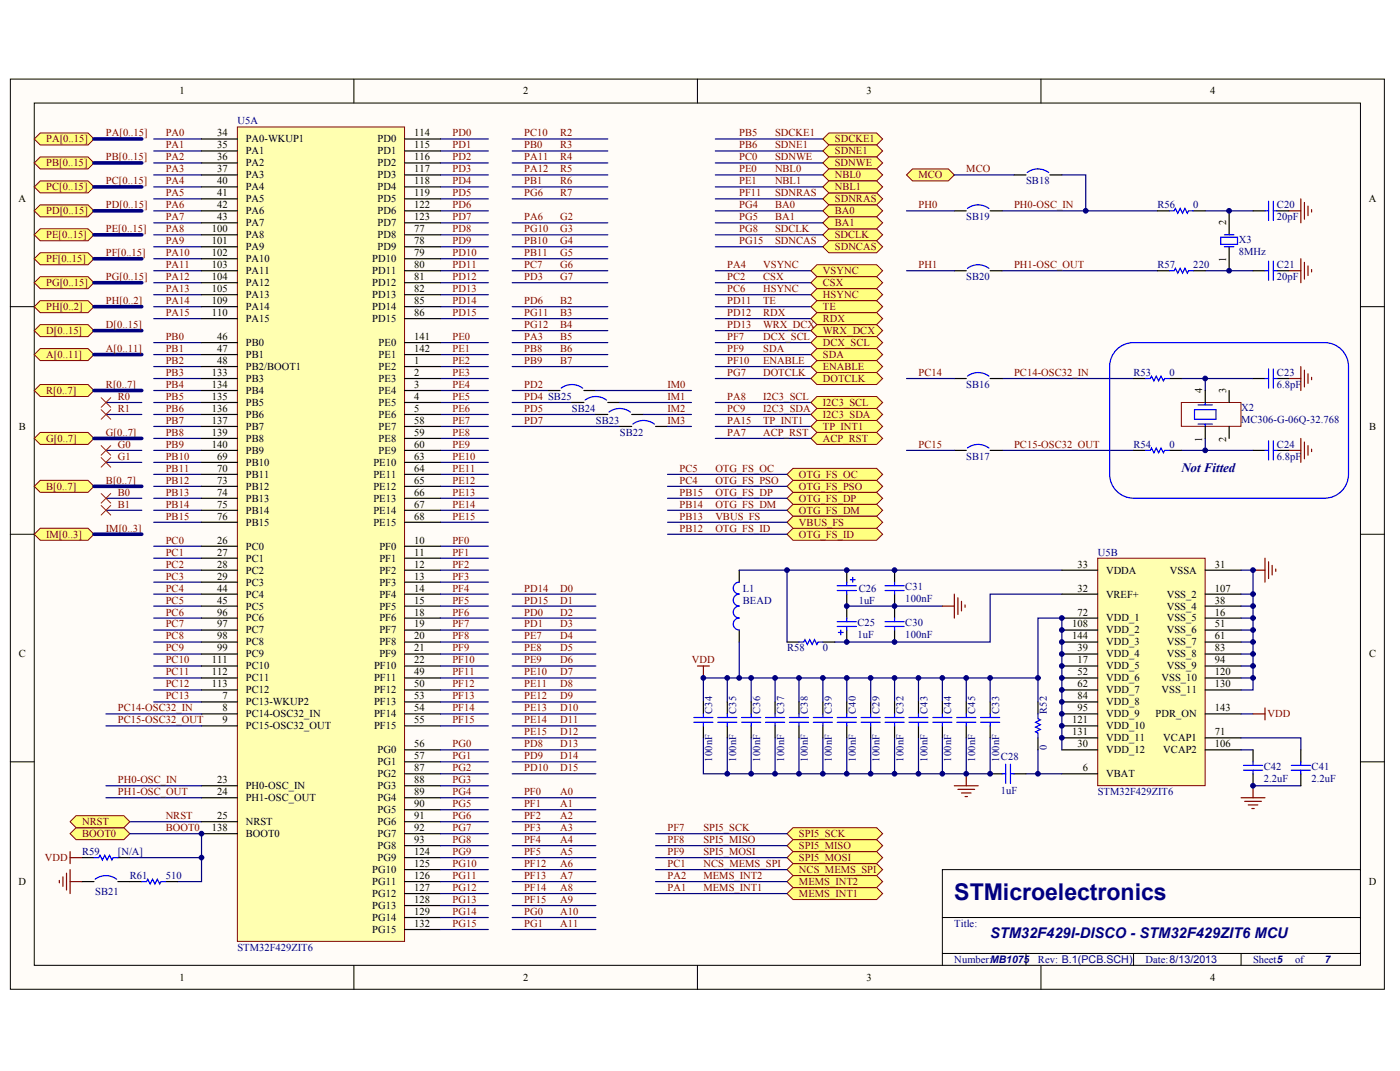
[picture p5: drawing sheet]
<svg xmlns="http://www.w3.org/2000/svg" width="271mm" height="207mm" viewBox="0 0 271 207" stroke-linecap="round" stroke-linejoin="round" font-family="sans-serif">
<defs><g id="words">
<text font-size="4.5" fill="#000080" x="184.7" y="174">STMicroelectronics</text>
<text font-size="2.8" fill="#000080" x="191.6" y="181.4">STM32F429I-DISCO - STM32F429ZIT6 MCU</text>
<text font-size="2.5" fill="#000080" x="228.6" y="91.2">Not Fitted</text>
<g font-size="2">
<text x="34.7" y="18.3">1</text>
<text x="101.2" y="18.3">2</text>
<text x="167.7" y="18.3">3</text>
<text x="234.2" y="18.3">4</text>
<text x="42" y="26.4">34</text>
<text x="42" y="28.7">35</text>
<text x="47.6" y="27.5">PA0-WKUP1</text>
<text x="47.6" y="29.8">PA1</text>
<text x="73" y="27.5">PD0</text>
<text x="73" y="29.8">PD1</text>
<text x="80.2" y="26.4">114</text>
<text x="80.2" y="28.7">115</text>
<text x="42" y="31">36</text>
<text x="42" y="33.3">37</text>
<text x="42" y="35.6">40</text>
<text x="47.6" y="32.2">PA2</text>
<text x="47.6" y="34.5">PA3</text>
<text x="73" y="32.2">PD2</text>
<text x="73" y="34.5">PD3</text>
<text x="80.2" y="31">116</text>
<text x="80.2" y="33.3">117</text>
<text x="80.2" y="35.6">118</text>
<text x="3.6" y="39.1">A</text>
<text x="42" y="38">41</text>
<text x="42" y="40.3">42</text>
<text x="47.6" y="36.8">PA4</text>
<text x="47.6" y="39.1">PA5</text>
<text x="47.6" y="41.4">PA6</text>
<text x="73" y="36.8">PD4</text>
<text x="73" y="39.1">PD5</text>
<text x="73" y="41.4">PD6</text>
<text x="80.2" y="38">119</text>
<text x="80.2" y="40.3">122</text>
<text x="264.9" y="39.1">A</text>
<text x="41" y="44.9">100</text>
<text x="41" y="47.2">101</text>
<text x="42" y="42.6">43</text>
<text x="47.6" y="43.7">PA7</text>
<text x="47.6" y="46.1">PA8</text>
<text x="73" y="46.1">PD8</text>
<text x="73" y="43.7">PD7</text>
<text x="80.2" y="44.9">77</text>
<text x="80.2" y="47.2">78</text>
<text x="80.2" y="42.6">123</text>
<text x="237.3" y="43.5" transform="rotate(-90 237.3 43.5)">2</text>
<text x="41" y="49.5">102</text>
<text x="41" y="51.8">103</text>
<text x="47.6" y="48.4">PA9</text>
<text x="47.6" y="50.7">PA10</text>
<text x="47.6" y="53">PA11</text>
<text x="72" y="50.7">PD10</text>
<text x="72" y="53">PD11</text>
<text x="73" y="48.4">PD9</text>
<text x="80.2" y="49.5">79</text>
<text x="80.2" y="51.8">80</text>
<text x="237.3" y="50.6" transform="rotate(-90 237.3 50.6)">1</text>
<text x="41" y="54.2">104</text>
<text x="41" y="56.5">105</text>
<text x="41" y="58.8">109</text>
<text x="47.6" y="55.3">PA12</text>
<text x="47.6" y="57.6">PA13</text>
<text x="47.6" y="60">PA14</text>
<text x="72" y="55.3">PD12</text>
<text x="72" y="57.6">PD13</text>
<text x="72" y="60">PD14</text>
<text x="80.2" y="54.2">81</text>
<text x="80.2" y="56.5">82</text>
<text x="80.2" y="58.8">85</text>
<text x="41" y="61.1">110</text>
<text x="42" y="65.7">46</text>
<text x="47.6" y="62.3">PA15</text>
<text x="72" y="62.3">PD15</text>
<text x="80.2" y="61.1">86</text>
<text x="80.2" y="65.7">141</text>
<text x="42" y="68.1">47</text>
<text x="42" y="70.4">48</text>
<text x="47.6" y="66.9">PB0</text>
<text x="47.6" y="69.2">PB1</text>
<text x="47.6" y="71.5">PB2/BOOT1</text>
<text x="73.3" y="71.5">PE2</text>
<text x="73.3" y="66.9">PE0</text>
<text x="73.3" y="69.2">PE1</text>
<text x="80.2" y="70.4">1</text>
<text x="80.2" y="68.1">142</text>
<text x="41" y="72.7">133</text>
<text x="41" y="75">134</text>
<text x="41" y="77.3">135</text>
<text x="47.6" y="73.8">PB3</text>
<text x="47.6" y="76.2">PB4</text>
<text x="73.3" y="73.8">PE3</text>
<text x="73.3" y="76.2">PE4</text>
<text x="80.2" y="72.7">2</text>
<text x="80.2" y="75">3</text>
<text x="80.2" y="77.3">4</text>
<text x="232.7" y="76" transform="rotate(-90 232.7 76)">4</text>
<text x="237.3" y="76" transform="rotate(-90 237.3 76)">3</text>
<text x="3.6" y="83.1">B</text>
<text x="41" y="79.6">136</text>
<text x="41" y="82">137</text>
<text x="47.6" y="78.5">PB5</text>
<text x="47.6" y="80.8">PB6</text>
<text x="47.6" y="83.1">PB7</text>
<text x="73.3" y="78.5">PE5</text>
<text x="73.3" y="80.8">PE6</text>
<text x="73.3" y="83.1">PE7</text>
<text x="80.2" y="79.6">5</text>
<text x="80.2" y="82">58</text>
<text x="264.9" y="83.1">B</text>
<text x="41" y="84.3">139</text>
<text x="41" y="86.6">140</text>
<text x="42" y="88.9">69</text>
<text x="47.6" y="85.4">PB8</text>
<text x="47.6" y="87.7">PB9</text>
<text x="73.3" y="85.4">PE8</text>
<text x="73.3" y="87.7">PE9</text>
<text x="80.2" y="84.3">59</text>
<text x="80.2" y="86.6">60</text>
<text x="80.2" y="88.9">63</text>
<text x="232.7" y="85.4" transform="rotate(-90 232.7 85.4)">1</text>
<text x="237.3" y="85.4" transform="rotate(-90 237.3 85.4)">2</text>
<text x="42" y="91.2">70</text>
<text x="42" y="93.5">73</text>
<text x="42" y="95.9">74</text>
<text x="47.6" y="90.1">PB10</text>
<text x="47.6" y="92.4">PB11</text>
<text x="47.6" y="94.7">PB12</text>
<text x="72.3" y="90.1">PE10</text>
<text x="72.3" y="92.4">PE11</text>
<text x="72.3" y="94.7">PE12</text>
<text x="80.2" y="91.2">64</text>
<text x="80.2" y="93.5">65</text>
<text x="80.2" y="95.9">66</text>
<text x="42" y="98.2">75</text>
<text x="42" y="100.5">76</text>
<text x="47.6" y="97">PB13</text>
<text x="47.6" y="99.3">PB14</text>
<text x="47.6" y="101.6">PB15</text>
<text x="72.3" y="97">PE13</text>
<text x="72.3" y="99.3">PE14</text>
<text x="72.3" y="101.6">PE15</text>
<text x="80.2" y="98.2">67</text>
<text x="80.2" y="100.5">68</text>
<text x="42" y="105.1">26</text>
<text x="42" y="107.4">27</text>
<text x="47.6" y="106.3">PC0</text>
<text x="73.4" y="106.3">PF0</text>
<text x="80.2" y="105.1">10</text>
<text x="80.2" y="107.4">11</text>
<text x="42" y="109.7">28</text>
<text x="42" y="112.1">29</text>
<text x="47.6" y="108.6">PC1</text>
<text x="47.6" y="110.9">PC2</text>
<text x="47.6" y="113.2">PC3</text>
<text x="73.4" y="110.9">PF2</text>
<text x="73.4" y="113.2">PF3</text>
<text x="73.4" y="108.6">PF1</text>
<text x="80.2" y="109.7">12</text>
<text x="80.2" y="112.1">13</text>
<text x="208.5" y="109.7">33</text>
<text x="214.1" y="110.9">VDDA</text>
<text x="226.4" y="110.9">VSSA</text>
<text x="235.1" y="109.7">31</text>
<text x="42" y="114.4">44</text>
<text x="42" y="116.7">45</text>
<text x="42" y="119">96</text>
<text x="47.6" y="115.5">PC4</text>
<text x="47.6" y="117.9">PC5</text>
<text x="73.4" y="115.5">PF4</text>
<text x="73.4" y="117.9">PF5</text>
<text x="80.2" y="114.4">14</text>
<text x="80.2" y="116.7">15</text>
<text x="80.2" y="119">18</text>
<text x="208.5" y="114.4">32</text>
<text x="208.5" y="119">72</text>
<text x="214.1" y="115.5">VREF+</text>
<text x="225.8" y="117.9">VSS_4</text>
<text x="225.8" y="115.5">VSS_2</text>
<text x="235.1" y="119">16</text>
<text x="235.1" y="116.7">38</text>
<text x="235.1" y="114.4">107</text>
<text x="42" y="121.3">97</text>
<text x="42" y="123.6">98</text>
<text x="42" y="126">99</text>
<text x="47.6" y="120.2">PC6</text>
<text x="47.6" y="122.5">PC7</text>
<text x="47.6" y="124.8">PC8</text>
<text x="73.4" y="120.2">PF6</text>
<text x="73.4" y="122.5">PF7</text>
<text x="73.4" y="124.8">PF8</text>
<text x="80.2" y="121.3">19</text>
<text x="80.2" y="123.6">20</text>
<text x="80.2" y="126">21</text>
<text x="207.5" y="121.3">108</text>
<text x="207.5" y="123.6">144</text>
<text x="208.5" y="126">39</text>
<text x="214.1" y="120.2">VDD_1</text>
<text x="214.1" y="122.5">VDD_2</text>
<text x="214.1" y="124.8">VDD_3</text>
<text x="225.8" y="120.2">VSS_5</text>
<text x="225.8" y="122.5">VSS_6</text>
<text x="225.8" y="124.8">VSS_7</text>
<text x="235.1" y="121.3">51</text>
<text x="235.1" y="123.6">61</text>
<text x="235.1" y="126">83</text>
<text x="3.6" y="127.1">C</text>
<text x="41" y="128.3">111</text>
<text x="41" y="130.6">112</text>
<text x="47.6" y="127.1">PC9</text>
<text x="47.6" y="129.4">PC10</text>
<text x="47.6" y="131.7">PC11</text>
<text x="72.4" y="129.4">PF10</text>
<text x="72.4" y="131.7">PF11</text>
<text x="73.4" y="127.1">PF9</text>
<text x="80.2" y="128.3">22</text>
<text x="80.2" y="130.6">49</text>
<text x="208.5" y="128.3">17</text>
<text x="208.5" y="130.6">52</text>
<text x="214.1" y="129.4">VDD_5</text>
<text x="214.1" y="127.1">VDD_4</text>
<text x="214.1" y="131.7">VDD_6</text>
<text x="224.8" y="131.7">VSS_10</text>
<text x="225.8" y="129.4">VSS_9</text>
<text x="225.8" y="127.1">VSS_8</text>
<text x="235.1" y="130.6">120</text>
<text x="235.1" y="128.3">94</text>
<text x="264.9" y="127.1">C</text>
<text x="41" y="132.9">113</text>
<text x="43" y="135.2">7</text>
<text x="43" y="137.5">8</text>
<text x="47.6" y="136.4">PC13-WKUP2</text>
<text x="47.6" y="134.1">PC12</text>
<text x="72.4" y="134.1">PF12</text>
<text x="72.4" y="136.4">PF13</text>
<text x="80.2" y="132.9">50</text>
<text x="80.2" y="135.2">53</text>
<text x="80.2" y="137.5">54</text>
<text x="208.5" y="137.5">95</text>
<text x="208.5" y="132.9">62</text>
<text x="208.5" y="135.2">84</text>
<text x="214.1" y="134.1">VDD_7</text>
<text x="214.1" y="136.4">VDD_8</text>
<text x="224.8" y="134.1">VSS_11</text>
<text x="235.1" y="137.5">143</text>
<text x="235.1" y="132.9">130</text>
<text x="43" y="139.9">9</text>
<text x="47.6" y="138.7">PC14-OSC32_IN</text>
<text x="47.6" y="141">PC15-OSC32_OUT</text>
<text x="72.4" y="138.7">PF14</text>
<text x="72.4" y="141">PF15</text>
<text x="80.2" y="139.9">55</text>
<text x="207.5" y="139.9">121</text>
<text x="207.5" y="142.2">131</text>
<text x="214.1" y="141">VDD_10</text>
<text x="214.1" y="138.7">VDD_9</text>
<text x="214.1" y="143.3">VDD_11</text>
<text x="223.6" y="138.7">PDR_ON</text>
<text x="225.1" y="143.3">VCAP1</text>
<text x="235.1" y="142.2">71</text>
<text x="73" y="145.6">PG0</text>
<text x="73" y="148">PG1</text>
<text x="80.2" y="149.1">87</text>
<text x="80.2" y="144.5">56</text>
<text x="80.2" y="146.8">57</text>
<text x="208.5" y="144.5">30</text>
<text x="209.5" y="149.1">6</text>
<text x="214.1" y="145.6">VDD_12</text>
<text x="225.1" y="145.6">VCAP2</text>
<text x="235.1" y="144.5">106</text>
<text x="42" y="151.4">23</text>
<text x="42" y="153.7">24</text>
<text x="47.6" y="152.6">PH0-OSC_IN</text>
<text x="47.6" y="154.9">PH1-OSC_OUT</text>
<text x="73" y="150.3">PG2</text>
<text x="73" y="152.6">PG3</text>
<text x="73" y="154.9">PG4</text>
<text x="80.2" y="151.4">88</text>
<text x="80.2" y="153.7">89</text>
<text x="214.1" y="150.3">VBAT</text>
<text x="41" y="160.7">138</text>
<text x="42" y="158.4">25</text>
<text x="47.6" y="159.5">NRST</text>
<text x="47.6" y="161.9">BOOT0</text>
<text x="73" y="157.2">PG5</text>
<text x="73" y="159.5">PG6</text>
<text x="73" y="161.9">PG7</text>
<text x="80.2" y="156.1">90</text>
<text x="80.2" y="158.4">91</text>
<text x="80.2" y="160.7">92</text>
<text x="73" y="164.2">PG8</text>
<text x="73" y="166.5">PG9</text>
<text x="80.2" y="163">93</text>
<text x="80.2" y="165.3">124</text>
<text x="80.2" y="167.6">125</text>
<text x="3.6" y="171.1">D</text>
<text x="72" y="168.8">PG10</text>
<text x="72" y="171.1">PG11</text>
<text x="72" y="173.4">PG12</text>
<text x="80.2" y="170">126</text>
<text x="80.2" y="172.3">127</text>
<text x="264.9" y="171.1">D</text>
<text x="72" y="175.7">PG13</text>
<text x="72" y="178.1">PG14</text>
<text x="80.2" y="174.6">128</text>
<text x="80.2" y="176.9">129</text>
<text x="80.2" y="179.2">132</text>
<text x="72" y="180.4">PG15</text>
<text x="34.7" y="189.6">1</text>
<text x="101.2" y="189.6">2</text>
<text x="167.7" y="189.6">3</text>
<text x="234.2" y="189.6">4</text>
</g>
<g font-size="2" fill="#800000">
<text x="8.9" y="27.5">PA[0..15]</text>
<text x="20.5" y="26.4">PA[0..15]</text>
<text x="32.1" y="26.4">PA0</text>
<text x="32.1" y="28.7">PA1</text>
<text x="87.6" y="26.4">PD0</text>
<text x="87.6" y="28.7">PD1</text>
<text x="101.4" y="26.4">PC10</text>
<text x="101.4" y="28.7">PB0</text>
<text x="108.4" y="26.4">R2</text>
<text x="108.4" y="28.7">R3</text>
<text x="143.1" y="26.4">PB5</text>
<text x="143.1" y="28.7">PB6</text>
<text x="150" y="26.4">SDCKE1</text>
<text x="150" y="28.7">SDNE1</text>
<text x="161.6" y="27.5">SDCKE1</text>
<text x="161.6" y="29.8">SDNE1</text>
<text x="8.9" y="32.2">PB[0..15]</text>
<text x="20.5" y="31">PB[0..15]</text>
<text x="20.5" y="35.6">PC[0..15]</text>
<text x="32.1" y="35.6">PA4</text>
<text x="32.1" y="33.3">PA3</text>
<text x="32.1" y="31">PA2</text>
<text x="87.6" y="31">PD2</text>
<text x="87.6" y="33.3">PD3</text>
<text x="87.6" y="35.6">PD4</text>
<text x="101.4" y="31">PA11</text>
<text x="101.4" y="35.6">PB1</text>
<text x="101.4" y="33.3">PA12</text>
<text x="108.4" y="31">R4</text>
<text x="108.4" y="35.6">R6</text>
<text x="108.4" y="33.3">R5</text>
<text x="143.1" y="31">PC0</text>
<text x="143.1" y="33.3">PE0</text>
<text x="143.1" y="35.6">PE1</text>
<text x="150" y="31">SDNWE</text>
<text x="150" y="33.3">NBL0</text>
<text x="150" y="35.6">NBL1</text>
<text x="161.6" y="32.2">SDNWE</text>
<text x="161.6" y="34.5">NBL0</text>
<text x="177.7" y="34.5">MCO</text>
<text x="187" y="33.3">MCO</text>
<text x="8.9" y="36.8">PC[0..15]</text>
<text x="8.9" y="41.4">PD[0..15]</text>
<text x="20.5" y="40.3">PD[0..15]</text>
<text x="32.1" y="38">PA5</text>
<text x="32.1" y="40.3">PA6</text>
<text x="87.6" y="38">PD5</text>
<text x="87.6" y="40.3">PD6</text>
<text x="101.4" y="38">PG6</text>
<text x="108.4" y="38">R7</text>
<text x="143.1" y="38">PF11</text>
<text x="143.1" y="40.3">PG4</text>
<text x="150" y="38">SDNRAS</text>
<text x="150" y="40.3">BA0</text>
<text x="161.6" y="39.1">SDNRAS</text>
<text x="161.6" y="36.8">NBL1</text>
<text x="161.6" y="41.4">BA0</text>
<text x="177.7" y="40.3">PH0</text>
<text x="196.2" y="40.3">PH0-OSC_IN</text>
<text x="8.9" y="46.1">PE[0..15]</text>
<text x="20.5" y="44.9">PE[0..15]</text>
<text x="32.1" y="42.6">PA7</text>
<text x="32.1" y="47.2">PA9</text>
<text x="32.1" y="44.9">PA8</text>
<text x="87.6" y="42.6">PD7</text>
<text x="87.6" y="44.9">PD8</text>
<text x="87.6" y="47.2">PD9</text>
<text x="101.4" y="42.6">PA6</text>
<text x="101.4" y="47.2">PB10</text>
<text x="101.4" y="44.9">PG10</text>
<text x="108.4" y="42.6">G2</text>
<text x="108.4" y="47.2">G4</text>
<text x="108.4" y="44.9">G3</text>
<text x="143.1" y="44.9">PG8</text>
<text x="143.1" y="47.2">PG15</text>
<text x="143.1" y="42.6">PG5</text>
<text x="150" y="42.6">BA1</text>
<text x="150" y="44.9">SDCLK</text>
<text x="150" y="47.2">SDNCAS</text>
<text x="161.6" y="46.1">SDCLK</text>
<text x="161.6" y="43.7">BA1</text>
<text x="8.9" y="50.7">PF[0..15]</text>
<text x="20.5" y="49.5">PF[0..15]</text>
<text x="32.1" y="51.8">PA11</text>
<text x="32.1" y="49.5">PA10</text>
<text x="87.6" y="49.5">PD10</text>
<text x="87.6" y="51.8">PD11</text>
<text x="101.4" y="51.8">PC7</text>
<text x="101.4" y="49.5">PB11</text>
<text x="108.4" y="51.8">G6</text>
<text x="108.4" y="49.5">G5</text>
<text x="140.7" y="51.8">PA4</text>
<text x="147.7" y="51.8">VSYNC</text>
<text x="159.2" y="53">VSYNC</text>
<text x="161.6" y="48.4">SDNCAS</text>
<text x="177.7" y="51.8">PH1</text>
<text x="196.2" y="51.8">PH1-OSC_OUT</text>
<text x="8.9" y="60">PH[0..2]</text>
<text x="8.9" y="55.3">PG[0..15]</text>
<text x="20.5" y="58.8">PH[0..2]</text>
<text x="20.5" y="54.2">PG[0..15]</text>
<text x="32.1" y="54.2">PA12</text>
<text x="32.1" y="56.5">PA13</text>
<text x="32.1" y="58.8">PA14</text>
<text x="87.6" y="54.2">PD12</text>
<text x="87.6" y="56.5">PD13</text>
<text x="87.6" y="58.8">PD14</text>
<text x="101.4" y="54.2">PD3</text>
<text x="101.4" y="58.8">PD6</text>
<text x="108.4" y="54.2">G7</text>
<text x="108.4" y="58.8">B2</text>
<text x="140.7" y="56.5">PC6</text>
<text x="140.7" y="54.2">PC2</text>
<text x="140.7" y="58.8">PD11</text>
<text x="147.7" y="56.5">HSYNC</text>
<text x="147.7" y="54.2">CSX</text>
<text x="147.7" y="58.8">TE</text>
<text x="159.2" y="55.3">CSX</text>
<text x="159.2" y="57.6">HSYNC</text>
<text x="159.2" y="60">TE</text>
<text x="8.9" y="64.6">D[0..15]</text>
<text x="20.5" y="63.4">D[0..15]</text>
<text x="32.1" y="61.1">PA15</text>
<text x="32.1" y="65.7">PB0</text>
<text x="87.6" y="65.7">PE0</text>
<text x="87.6" y="61.1">PD15</text>
<text x="101.4" y="65.7">PA3</text>
<text x="101.4" y="61.1">PG11</text>
<text x="101.4" y="63.4">PG12</text>
<text x="108.4" y="65.7">B5</text>
<text x="108.4" y="61.1">B3</text>
<text x="108.4" y="63.4">B4</text>
<text x="140.7" y="61.1">PD12</text>
<text x="140.7" y="63.4">PD13</text>
<text x="140.7" y="65.7">PF7</text>
<text x="147.7" y="61.1">RDX</text>
<text x="147.7" y="65.7">DCX_SCL</text>
<text x="147.7" y="63.4">WRX_DCX</text>
<text x="159.2" y="64.6">WRX_DCX</text>
<text x="159.2" y="62.3">RDX</text>
<text x="8.9" y="69.2">A[0..11]</text>
<text x="20.5" y="68.1">A[0..11]</text>
<text x="32.1" y="68.1">PB1</text>
<text x="32.1" y="70.4">PB2</text>
<text x="87.6" y="68.1">PE1</text>
<text x="87.6" y="70.4">PE2</text>
<text x="101.4" y="68.1">PB8</text>
<text x="101.4" y="70.4">PB9</text>
<text x="108.4" y="68.1">B6</text>
<text x="108.4" y="70.4">B7</text>
<text x="140.7" y="68.1">PF9</text>
<text x="140.7" y="70.4">PF10</text>
<text x="147.7" y="68.1">SDA</text>
<text x="147.7" y="70.4">ENABLE</text>
<text x="159.2" y="71.5">ENABLE</text>
<text x="159.2" y="66.9">DCX_SCL</text>
<text x="159.2" y="69.2">SDA</text>
<text x="8.9" y="76.2">R[0..7]</text>
<text x="20.5" y="75">R[0..7]</text>
<text x="22.8" y="77.3">R0</text>
<text x="32.1" y="77.3">PB5</text>
<text x="32.1" y="72.7">PB3</text>
<text x="32.1" y="75">PB4</text>
<text x="87.6" y="72.7">PE3</text>
<text x="87.6" y="75">PE4</text>
<text x="87.6" y="77.3">PE5</text>
<text x="101.4" y="75">PD2</text>
<text x="101.4" y="77.3">PD4 SB25</text>
<text x="129.2" y="75">IM0</text>
<text x="129.2" y="77.3">IM1</text>
<text x="140.7" y="72.7">PG7</text>
<text x="140.7" y="77.3">PA8</text>
<text x="147.7" y="72.7">DOTCLK</text>
<text x="147.7" y="77.3">I2C3_SCL</text>
<text x="159.2" y="73.8">DOTCLK</text>
<text x="177.7" y="72.7">PC14</text>
<text x="196.2" y="72.7">PC14-OSC32_IN</text>
<text x="22.8" y="79.6">R1</text>
<text x="32.1" y="79.6">PB6</text>
<text x="32.1" y="82">PB7</text>
<text x="87.6" y="79.6">PE6</text>
<text x="87.6" y="82">PE7</text>
<text x="101.4" y="79.6">PD5</text>
<text x="101.4" y="82">PD7</text>
<text x="129.2" y="79.6">IM2</text>
<text x="129.2" y="82">IM3</text>
<text x="140.7" y="82">PA15</text>
<text x="140.7" y="79.6">PC9</text>
<text x="147.7" y="79.6">I2C3_SDA</text>
<text x="147.7" y="82">TP_INT1</text>
<text x="159.2" y="83.1">TP_INT1</text>
<text x="159.2" y="78.5">I2C3_SCL</text>
<text x="159.2" y="80.8">I2C3_SDA</text>
<text x="8.9" y="85.4">G[0..7]</text>
<text x="20.5" y="84.3">G[0..7]</text>
<text x="22.8" y="86.6">G0</text>
<text x="22.8" y="88.9">G1</text>
<text x="32.1" y="88.9">PB10</text>
<text x="32.1" y="84.3">PB8</text>
<text x="32.1" y="86.6">PB9</text>
<text x="87.6" y="84.3">PE8</text>
<text x="87.6" y="86.6">PE9</text>
<text x="87.6" y="88.9">PE10</text>
<text x="140.7" y="84.3">PA7</text>
<text x="147.7" y="84.3">ACP_RST</text>
<text x="159.2" y="85.4">ACP_RST</text>
<text x="177.7" y="86.6">PC15</text>
<text x="196.2" y="86.6">PC15-OSC32_OUT</text>
<text x="8.9" y="94.7">B[0..7]</text>
<text x="20.5" y="93.5">B[0..7]</text>
<text x="22.8" y="95.9">B0</text>
<text x="32.1" y="93.5">PB12</text>
<text x="32.1" y="95.9">PB13</text>
<text x="32.1" y="91.2">PB11</text>
<text x="87.6" y="91.2">PE11</text>
<text x="87.6" y="93.5">PE12</text>
<text x="87.6" y="95.9">PE13</text>
<text x="131.5" y="95.9">PB15</text>
<text x="131.5" y="93.5">PC4</text>
<text x="131.5" y="91.2">PC5</text>
<text x="138.4" y="95.9">OTG_FS_DP</text>
<text x="138.4" y="93.5">OTG_FS_PSO</text>
<text x="138.4" y="91.2">OTG_FS_OC</text>
<text x="154.6" y="94.7">OTG_FS_PSO</text>
<text x="154.6" y="92.4">OTG_FS_OC</text>
<text x="22.8" y="98.2">B1</text>
<text x="32.1" y="98.2">PB14</text>
<text x="32.1" y="100.5">PB15</text>
<text x="87.6" y="98.2">PE14</text>
<text x="87.6" y="100.5">PE15</text>
<text x="131.5" y="98.2">PB14</text>
<text x="131.5" y="100.5">PB13</text>
<text x="138.4" y="100.5">VBUS_FS</text>
<text x="138.4" y="98.2">OTG_FS_DM</text>
<text x="154.6" y="99.3">OTG_FS_DM</text>
<text x="154.6" y="97">OTG_FS_DP</text>
<text x="154.6" y="101.6">VBUS_FS</text>
<text x="8.9" y="104">IM[0..3]</text>
<text x="20.5" y="102.8">IM[0..3]</text>
<text x="32.1" y="105.1">PC0</text>
<text x="32.1" y="107.4">PC1</text>
<text x="87.6" y="105.1">PF0</text>
<text x="87.6" y="107.4">PF1</text>
<text x="131.5" y="102.8">PB12</text>
<text x="138.4" y="102.8">OTG_FS_ID</text>
<text x="154.6" y="104">OTG_FS_ID</text>
<text x="32.1" y="109.7">PC2</text>
<text x="32.1" y="112.1">PC3</text>
<text x="87.6" y="109.7">PF2</text>
<text x="87.6" y="112.1">PF3</text>
<text x="32.1" y="114.4">PC4</text>
<text x="32.1" y="116.7">PC5</text>
<text x="32.1" y="119">PC6</text>
<text x="87.6" y="114.4">PF4</text>
<text x="87.6" y="116.7">PF5</text>
<text x="87.6" y="119">PF6</text>
<text x="101.4" y="114.4">PD14</text>
<text x="101.4" y="116.7">PD15</text>
<text x="101.4" y="119">PD0</text>
<text x="108.4" y="114.4">D0</text>
<text x="108.4" y="116.7">D1</text>
<text x="108.4" y="119">D2</text>
<text x="32.1" y="121.3">PC7</text>
<text x="32.1" y="123.6">PC8</text>
<text x="32.1" y="126">PC9</text>
<text x="87.6" y="121.3">PF7</text>
<text x="87.6" y="123.6">PF8</text>
<text x="87.6" y="126">PF9</text>
<text x="101.4" y="123.6">PE7</text>
<text x="101.4" y="126">PE8</text>
<text x="101.4" y="121.3">PD1</text>
<text x="108.4" y="121.3">D3</text>
<text x="108.4" y="123.6">D4</text>
<text x="108.4" y="126">D5</text>
<text x="32.1" y="128.3">PC10</text>
<text x="32.1" y="130.6">PC11</text>
<text x="87.6" y="128.3">PF10</text>
<text x="87.6" y="130.6">PF11</text>
<text x="101.4" y="128.3">PE9</text>
<text x="101.4" y="130.6">PE10</text>
<text x="108.4" y="128.3">D6</text>
<text x="108.4" y="130.6">D7</text>
<text x="133.9" y="128.3">VDD</text>
<text x="22.8" y="137.5">PC14-OSC32_IN</text>
<text x="32.1" y="132.9">PC12</text>
<text x="32.1" y="135.2">PC13</text>
<text x="87.6" y="132.9">PF12</text>
<text x="87.6" y="135.2">PF13</text>
<text x="87.6" y="137.5">PF14</text>
<text x="101.4" y="132.9">PE11</text>
<text x="101.4" y="135.2">PE12</text>
<text x="101.4" y="137.5">PE13</text>
<text x="108.4" y="132.9">D8</text>
<text x="108.4" y="135.2">D9</text>
<text x="108.4" y="137.5">D10</text>
<text x="22.8" y="139.9">PC15-OSC32_OUT</text>
<text x="87.6" y="139.9">PF15</text>
<text x="101.4" y="139.9">PE14</text>
<text x="101.4" y="142.2">PE15</text>
<text x="108.4" y="139.9">D11</text>
<text x="108.4" y="142.2">D12</text>
<text x="245.3" y="138.7">VDD</text>
<text x="87.6" y="144.5">PG0</text>
<text x="87.6" y="146.8">PG1</text>
<text x="87.6" y="149.1">PG2</text>
<text x="101.4" y="144.5">PD8</text>
<text x="101.4" y="146.8">PD9</text>
<text x="101.4" y="149.1">PD10</text>
<text x="108.4" y="144.5">D13</text>
<text x="108.4" y="146.8">D14</text>
<text x="108.4" y="149.1">D15</text>
<text x="22.8" y="151.4">PH0-OSC_IN</text>
<text x="22.8" y="153.7">PH1-OSC_OUT</text>
<text x="87.6" y="151.4">PG3</text>
<text x="87.6" y="153.7">PG4</text>
<text x="101.4" y="153.7">PF0</text>
<text x="108.4" y="153.7">A0</text>
<text x="15.9" y="161.9">BOOT0</text>
<text x="15.9" y="159.5">NRST</text>
<text x="32.1" y="160.7">BOOT0</text>
<text x="32.1" y="158.4">NRST</text>
<text x="87.6" y="156.1">PG5</text>
<text x="87.6" y="158.4">PG6</text>
<text x="87.6" y="160.7">PG7</text>
<text x="101.4" y="156.1">PF1</text>
<text x="101.4" y="158.4">PF2</text>
<text x="101.4" y="160.7">PF3</text>
<text x="108.4" y="156.1">A1</text>
<text x="108.4" y="158.4">A2</text>
<text x="108.4" y="160.7">A3</text>
<text x="129.2" y="160.7">PF7</text>
<text x="136.1" y="160.7">SPI5_SCK</text>
<text x="154.6" y="161.9">SPI5_SCK</text>
<text x="8.7" y="166.5">VDD</text>
<text x="87.6" y="163">PG8</text>
<text x="87.6" y="165.3">PG9</text>
<text x="87.6" y="167.6">PG10</text>
<text x="101.4" y="163">PF4</text>
<text x="101.4" y="165.3">PF5</text>
<text x="101.4" y="167.6">PF12</text>
<text x="108.4" y="163">A4</text>
<text x="108.4" y="165.3">A5</text>
<text x="108.4" y="167.6">A6</text>
<text x="129.2" y="167.6">PC1</text>
<text x="129.2" y="163">PF8</text>
<text x="129.2" y="165.3">PF9</text>
<text x="136.1" y="167.6">NCS_MEMS_SPI</text>
<text x="136.1" y="163">SPI5_MISO</text>
<text x="136.1" y="165.3">SPI5_MOSI</text>
<text x="154.6" y="164.2">SPI5_MISO</text>
<text x="154.6" y="166.5">SPI5_MOSI</text>
<text x="87.6" y="170">PG11</text>
<text x="87.6" y="172.3">PG12</text>
<text x="101.4" y="170">PF13</text>
<text x="101.4" y="172.3">PF14</text>
<text x="108.4" y="170">A7</text>
<text x="108.4" y="172.3">A8</text>
<text x="129.2" y="172.3">PA1</text>
<text x="129.2" y="170">PA2</text>
<text x="136.1" y="172.3">MEMS_INT1</text>
<text x="136.1" y="170">MEMS_INT2</text>
<text x="154.6" y="173.4">MEMS_INT1</text>
<text x="154.6" y="168.8">NCS_MEMS_SPI</text>
<text x="154.6" y="171.1">MEMS_INT2</text>
<text x="87.6" y="174.6">PG13</text>
<text x="87.6" y="176.9">PG14</text>
<text x="87.6" y="179.2">PG15</text>
<text x="101.4" y="174.6">PF15</text>
<text x="101.4" y="176.9">PG0</text>
<text x="101.4" y="179.2">PG1</text>
<text x="108.4" y="174.6">A9</text>
<text x="108.4" y="176.9">A10</text>
<text x="108.4" y="179.2">A11</text>
</g>
<g font-size="2" fill="#000080">
<text x="45.9" y="24.1">U5A</text>
<text x="198.6" y="35.6">SB18</text>
<text x="224" y="40.3">R56</text>
<text x="230.9" y="40.3">0</text>
<text x="247.1" y="40.3">C20</text>
<text x="187" y="42.6">SB19</text>
<text x="239.7" y="47">X3</text>
<text x="247.1" y="42.6">20pF</text>
<text x="224" y="51.8">R57</text>
<text x="230.9" y="51.8">220</text>
<text x="239.7" y="49.3">8MHz</text>
<text x="247.1" y="51.8">C21</text>
<text x="187" y="54.2">SB20</text>
<text x="247.1" y="54.2">20pF</text>
<text x="187" y="75">SB16</text>
<text x="219.4" y="72.7">R53</text>
<text x="226.3" y="72.7">0</text>
<text x="247.1" y="72.7">C23</text>
<text x="247.1" y="75">6.8pF</text>
<text x="110.7" y="79.6">SB24</text>
<text x="115.3" y="82">SB23</text>
<text x="240.2" y="79.4">X2</text>
<text x="240.2" y="81.7">MC306-G-06Q-32.768</text>
<text x="119.9" y="84.3">SB22</text>
<text x="187" y="88.9">SB17</text>
<text x="219.4" y="86.6">R54</text>
<text x="226.3" y="86.6">0</text>
<text x="247.1" y="86.6">C24</text>
<text x="247.1" y="88.9">6.8pF</text>
<text x="212.4" y="107.4">U5B</text>
<text x="143.8" y="114.4">L1</text>
<text x="143.8" y="116.7">BEAD</text>
<text x="166.2" y="114.4">C26</text>
<text x="166.2" y="116.7">1uF</text>
<text x="175.2" y="114.1">C31</text>
<text x="175.2" y="116.5">100nF</text>
<text x="152.3" y="126">R58</text>
<text x="159.2" y="126">0</text>
<text x="166" y="121.1">C25</text>
<text x="166" y="123.4">1uF</text>
<text x="175.2" y="121.1">C30</text>
<text x="175.2" y="123.4">100nF</text>
<text x="137.8" y="138" transform="rotate(-90 137.8 138)">C34</text>
<text x="142.5" y="138" transform="rotate(-90 142.5 138)">C35</text>
<text x="147.1" y="138" transform="rotate(-90 147.1 138)">C36</text>
<text x="151.7" y="138" transform="rotate(-90 151.7 138)">C37</text>
<text x="156.3" y="138" transform="rotate(-90 156.3 138)">C38</text>
<text x="161" y="138" transform="rotate(-90 161 138)">C39</text>
<text x="165.6" y="138" transform="rotate(-90 165.6 138)">C40</text>
<text x="170.2" y="138" transform="rotate(-90 170.2 138)">C29</text>
<text x="174.8" y="138" transform="rotate(-90 174.8 138)">C32</text>
<text x="179.5" y="138" transform="rotate(-90 179.5 138)">C43</text>
<text x="184.1" y="138" transform="rotate(-90 184.1 138)">C44</text>
<text x="188.7" y="138" transform="rotate(-90 188.7 138)">C45</text>
<text x="193.3" y="138" transform="rotate(-90 193.3 138)">C33</text>
<text x="202.6" y="138" transform="rotate(-90 202.6 138)">R52</text>
<text x="137.8" y="147.3" transform="rotate(-90 137.8 147.3)">100nF</text>
<text x="142.5" y="147.3" transform="rotate(-90 142.5 147.3)">100nF</text>
<text x="147.1" y="147.3" transform="rotate(-90 147.1 147.3)">100nF</text>
<text x="151.7" y="147.3" transform="rotate(-90 151.7 147.3)">100nF</text>
<text x="156.3" y="147.3" transform="rotate(-90 156.3 147.3)">100nF</text>
<text x="161" y="147.3" transform="rotate(-90 161 147.3)">100nF</text>
<text x="165.6" y="147.3" transform="rotate(-90 165.6 147.3)">100nF</text>
<text x="170.2" y="147.3" transform="rotate(-90 170.2 147.3)">100nF</text>
<text x="174.8" y="147.3" transform="rotate(-90 174.8 147.3)">100nF</text>
<text x="179.5" y="147.3" transform="rotate(-90 179.5 147.3)">100nF</text>
<text x="184.1" y="147.3" transform="rotate(-90 184.1 147.3)">100nF</text>
<text x="188.7" y="147.3" transform="rotate(-90 188.7 147.3)">100nF</text>
<text x="193.3" y="147.3" transform="rotate(-90 193.3 147.3)">100nF</text>
<text x="193.7" y="147">C28</text>
<text x="202.6" y="145" transform="rotate(-90 202.6 145)">0</text>
<text x="244.6" y="148.9">C42</text>
<text x="253.8" y="148.9">C41</text>
<text x="193.7" y="153.6">1uF</text>
<text x="212.4" y="153.7">STM32F429ZIT6</text>
<text x="244.6" y="151.2">2.2uF</text>
<text x="253.8" y="151.2">2.2uF</text>
<text x="15.9" y="165.3">R59</text>
<text x="22.8" y="165.3">[N/A]</text>
<text x="18.4" y="173">SB21</text>
<text x="25.1" y="170">R61</text>
<text x="32.1" y="170">510</text>
<text x="184.7" y="179.2">Title:</text>
<text x="45.9" y="183.9">STM32F429ZIT6</text>
<text x="184.7" y="186.2">Number:MB1075</text>
<text x="200.9" y="186.2">Rev: B.1(PCB.SCH)</text>
<text x="221.7" y="186.2">Date:8/13/2013</text>
<text x="242.5" y="186.2">Sheet5</text>
<text x="250.6" y="186.2">of</text>
<text x="256.4" y="186.2">7</text>
</g>
</g></defs>
<g fill="#fffcf8" stroke="#000" stroke-width=".19">
<path d="M2 15.3h265.9v176h-265.9z"/>
<path d="M6.6 19.9h256.7v166.7h-256.7z"/>
</g>
<g fill="none" stroke="#000" stroke-width=".19">
<path d="M68.5 15.3v4.6M135 15.3v4.6M201.4 15.3v4.6M2 59.3h4.6M263.3 59.3h4.6M2 103.3h4.6M263.3 103.3h4.6M2 147.3h4.6M263.3 147.3h4.6M182.4 177.4h80.9M263.3 168.1h-80.9v18.6M68.5 186.7v4.6"/>
<path d="M135 186.7v4.6M182.4 184.4h80.9M198.6 184.4v2.3M201.4 186.7v4.6M219.4 184.4v2.3M240.2 184.4v2.3"/>
</g>
<g fill="none" stroke="#000080" stroke-width=".23">
<path d="M29.8 38.5h9.2M29.8 26.9h9.2M29.8 29.2h9.2M29.8 31.5h9.2M29.8 33.8h9.2M29.8 36.1h9.2M29.8 40.8h9.2M29.8 43.1h9.2M29.8 52.3h9.2M29.8 54.7h9.2M29.8 47.7h9.2M29.8 50h9.2"/>
<path d="M29.8 45.4h9.2M29.8 57h9.2M29.8 59.3h9.2M29.8 77.8h9.2M29.8 68.6h9.2M29.8 73.2h9.2M29.8 66.2h9.2M29.8 75.5h9.2M29.8 70.9h9.2M29.8 61.6h9.2M29.8 80.1h9.2M29.8 82.5h9.2"/>
<path d="M29.8 94h9.2M29.8 96.4h9.2M29.8 98.7h9.2M29.8 89.4h9.2M29.8 91.7h9.2M29.8 84.8h9.2M29.8 87.1h9.2M29.8 101h9.2M25.1 158.9h13.9"/>
</g>
<path d="M11.5 170.2v.5M12.2 169.5v1.9M12.9 168.8v3.3M13.6 164.7v2.3M13.6 168.1v4.7M13.6 165.8h2.3M13.6 170.5h2.3" fill="none" stroke="#800000" stroke-width=".23"/>
<path d="M14.7 160h9.3l1.1 1.2-1.1 1.2h-9.3l-1.1-1.2z" fill-rule="evenodd" fill="#ffff80" stroke="#800000" stroke-width=".19"/>
<path d="M15.9 170.5h2.3M22.8 170.5h2.3" fill="none" stroke="#000" stroke-width=".23"/>
<path d="M18.4 170a3.5 3.5 0 0 1 4.2 0" fill="none" stroke="#00f" stroke-width=".23"/>
<path d="M184.7 151.9h4.6M185.4 152.6h3.2M186.1 153.3h1.8M186.8 154h.4M187 149.6v2.3" fill="none" stroke="#800000" stroke-width=".23"/>
<path d="M14.7 157.7h9.3l1.1 1.2-1.1 1.1h-9.3l-1.1-1.1z" fill-rule="evenodd" fill="#ffff80" stroke="#800000" stroke-width=".19"/>
<path d="M143.1 110.2v2.4M163.9 110.2v2.4M163.9 114.9v4.6M143.1 121.8v2.3M163.9 121.8v2.3" fill="none" stroke="#000" stroke-width=".23"/>
<g fill="none" stroke="#00f" stroke-width=".23">
<path d="M143.1 112.6a1.16 1.16 0 0 0-1.2 1.1 1.16 1.16 0 0 0 1.2 1.2 1.16 1.16 0 0 0-1.2 1.1 1.16 1.16 0 0 0 1.2 1.2 1.16 1.16 0 0 0-1.2 1.2 1.16 1.16 0 0 0 1.2 1.1 1.15 1.15 0 0 0-1.2 1.2 1.15 1.15 0 0 0 1.2 1.1M162 113.3h3.7M162 114.2h3.7M163.9 112.6v.7M163.9 114.2v.7M163.9 119.5v.7M164.6 112.1h.9M165 111.6v1M162 121.1h3.7M162 120.2h3.7M162.3 122.3h.9M162.7 121.8v1"/>
<path d="M163.9 121.1v.7"/>
</g>
<g fill="none" stroke="#000080" stroke-width=".23">
<path d="M85.2 29.2h9.3M85.2 31.5h9.3M85.2 33.8h9.3M85.2 36.1h9.3M85.2 38.5h9.3M85.2 26.9h9.3M85.2 40.8h9.3M85.2 43.1h9.3M85.2 45.4h9.3M85.2 47.7h9.3M85.2 50h9.3M85.2 52.3h9.3"/>
<path d="M85.2 54.7h9.3M85.2 57h9.3M85.2 59.3h9.3M85.2 66.2h9.3M85.2 77.8h9.3M85.2 75.5h9.3M85.2 73.2h9.3M85.2 70.9h9.3M85.2 68.6h9.3M85.2 61.6h9.3M85.2 98.7h9.3M85.2 96.4h9.3"/>
<path d="M85.2 94h9.3M85.2 91.7h9.3M85.2 89.4h9.3M85.2 87.1h9.3M85.2 84.8h9.3M85.2 82.5h9.3M85.2 80.1h9.3M29.8 117.2h9.2M29.8 110.2h9.2M29.8 119.5h9.2M29.8 105.6h9.2M29.8 114.9h9.2"/>
<path d="M29.8 107.9h9.2M29.8 112.6h9.2M85.2 105.6h9.3M85.2 101h9.3M143.1 110.2h9.2M163.9 117.2h18.5M205.5 114.9h-13.9v9.2h-30M205.5 110.2h-53.2v13.9M29.8 121.8h9.2M29.8 124.1h9.2M29.8 135.7h9.2M29.8 131.1h9.2"/>
<path d="M29.8 133.4h9.2M29.8 126.5h9.2M29.8 128.8h9.2M140.7 131.1v4.6M136.1 142.7v6.9h4.6M140.7 142.7v6.9h50.9v-6.9M25.1 161.2h13.9v4.6M25.1 165.8h13.9v4.7h-4.6"/>
</g>
<path d="M182.4 117.2h2.3M184.7 114.9v4.6M185.4 115.6v3.2M186.1 116.3v1.8M186.8 117v.4M135 128.8h2.3M136.1 128.8v2.3" fill="none" stroke="#800000" stroke-width=".23"/>
<path d="M45.9 24.6h32.4v157.4h-32.4z" fill="#ffffb0" stroke="#800000" stroke-width=".19"/>
<g fill="none" stroke="#000" stroke-width=".23">
<path d="M39 26.9h6.9M39 29.2h6.9M39 31.5h6.9M39 33.8h6.9M39 36.1h6.9M39 38.5h6.9M78.3 26.9h6.9M78.3 29.2h6.9M78.3 31.5h6.9M78.3 33.8h6.9M78.3 36.1h6.9M78.3 38.5h6.9"/>
<path d="M39 40.8h6.9M39 43.1h6.9M39 45.4h6.9M39 47.7h6.9M39 50h6.9M39 52.3h6.9M39 54.7h6.9M39 57h6.9M39 59.3h6.9M78.3 40.8h6.9M78.3 43.1h6.9M78.3 45.4h6.9"/>
<path d="M78.3 47.7h6.9M78.3 50h6.9M78.3 52.3h6.9M78.3 54.7h6.9M78.3 57h6.9M78.3 59.3h6.9M39 70.9h6.9M39 73.2h6.9M39 75.5h6.9M39 77.8h6.9M39 66.2h6.9M39 68.6h6.9"/>
<path d="M39 61.6h6.9M78.3 70.9h6.9M78.3 73.2h6.9M78.3 75.5h6.9M78.3 77.8h6.9M78.3 66.2h6.9M78.3 68.6h6.9M78.3 61.6h6.9M39 80.1h6.9M39 82.5h6.9M39 84.8h6.9M39 87.1h6.9"/>
<path d="M39 89.4h6.9M39 91.7h6.9M39 94h6.9M39 96.4h6.9M39 98.7h6.9M78.3 80.1h6.9M78.3 82.5h6.9M78.3 84.8h6.9M78.3 87.1h6.9M78.3 89.4h6.9M78.3 91.7h6.9M78.3 94h6.9"/>
<path d="M78.3 96.4h6.9M78.3 98.7h6.9M39 101h6.9M39 105.6h6.9M39 107.9h6.9M39 110.2h6.9M39 112.6h6.9M39 114.9h6.9M39 117.2h6.9M39 119.5h6.9M78.3 101h6.9M78.3 105.6h6.9"/>
<path d="M78.3 107.9h6.9M78.3 110.2h6.9M78.3 112.6h6.9M78.3 114.9h6.9M78.3 117.2h6.9M78.3 119.5h6.9M39 135.7h6.9M39 138h6.9M39 121.8h6.9M39 124.1h6.9M39 126.5h6.9M39 128.8h6.9"/>
<path d="M39 131.1h6.9M39 133.4h6.9M78.3 135.7h6.9M78.3 138h6.9M78.3 121.8h6.9M78.3 124.1h6.9M78.3 126.5h6.9M78.3 128.8h6.9M78.3 131.1h6.9M78.3 133.4h6.9M39 151.9h6.9M39 154.2h6.9"/>
<path d="M39 158.9h6.9M39 140.4h6.9M78.3 151.9h6.9M78.3 154.2h6.9M78.3 158.9h6.9M78.3 140.4h6.9M78.3 149.6h6.9M78.3 156.6h6.9M78.3 145h6.9M78.3 147.3h6.9M39 161.2h6.9M78.3 161.2h6.9"/>
<path d="M78.3 163.5h6.9M78.3 165.8h6.9M78.3 168.1h6.9M78.3 170.5h6.9M78.3 172.8h6.9M78.3 175.1h6.9M78.3 177.4h6.9M78.3 179.7h6.9"/>
</g>
<path d="M212.4 107.9h20.8v44h-20.8z" fill="#ffffb0" stroke="#800000" stroke-width=".19"/>
<g fill="none" stroke="#000" stroke-width=".23">
<path d="M184.7 52.3h2.3M184.7 40.8h2.3M191.6 52.3h2.3M191.6 40.8h2.3M205.5 119.5h6.9M205.5 110.2h6.9M205.5 114.9h6.9M233.2 119.5h7M233.2 110.2h7M233.2 114.9h7M233.2 117.2h7M205.5 128.8h6.9"/>
<path d="M205.5 126.5h6.9M205.5 121.8h6.9M205.5 138h6.9M205.5 124.1h6.9M205.5 131.1h6.9M205.5 133.4h6.9M205.5 135.7h6.9M233.2 128.8h7M233.2 126.5h7M233.2 121.8h7M233.2 138h7M233.2 124.1h7"/>
<path d="M233.2 131.1h7M233.2 133.4h7M205.5 149.6h6.9M205.5 145h6.9M205.5 142.7h6.9M205.5 140.4h6.9M233.2 145h7M233.2 142.7h7"/>
</g>
<g fill="none" stroke="#000080" stroke-width=".23">
<path d="M205.5 33.8h4.6v7h-16.2M193.9 52.3h30.1M233.2 52.3h9.3M242.5 73.2h-9.3v2.3M85.2 107.9h9.3M85.2 110.2h9.3M85.2 112.6h9.3M85.2 114.9h9.3M85.2 117.2h9.3M85.2 119.5h9.3M20.5 138h18.5M85.2 121.8h9.3"/>
<path d="M85.2 124.1h9.3M85.2 126.5h9.3M85.2 128.8h9.3M85.2 131.1h9.3M85.2 133.4h9.3M85.2 135.7h9.3M85.2 138h9.3M20.5 140.4h18.5M20.5 151.9h18.5M20.5 154.2h18.5M85.2 140.4h9.3M85.2 145h9.3"/>
<path d="M85.2 147.3h9.3M85.2 149.6h9.3M85.2 151.9h9.3M85.2 154.2h9.3M85.2 156.6h9.3M85.2 158.9h9.3M85.2 161.2h9.3M85.2 163.5h9.3M85.2 165.8h9.3M85.2 168.1h9.3M85.2 170.5h9.3M85.2 172.8h9.3"/>
<path d="M85.2 177.4h9.3M85.2 179.7h9.3M85.2 175.1h9.3"/>
</g>
<path d="M251.7 38.5v4.6M252.4 39.1v3.3M253.1 39.8v1.9M249.4 40.8h2.3M249.4 52.3h2.3M251.7 50v4.7M252.4 50.7v3.3M253.1 51.4v1.9M253.8 40.5v.5M253.8 52.1v.5" fill="none" stroke="#800000" stroke-width=".23"/>
<path d="M187.2 51.9a3.5 3.5 0 0 1 4.2 0M187.2 40.3a3.5 3.5 0 0 1 4.2 0" fill="none" stroke="#00f" stroke-width=".23"/>
<path d="M176.6 32.7h6.9l1.2 1.1-1.2 1.2h-6.9l-1.2-1.2z" fill-rule="evenodd" fill="#ffff80" stroke="#800000" stroke-width=".19"/>
<path d="M196.2 33.8h2.4M203.2 33.8h2.3M237.9 40.8v4.6M237.9 47.7v4.6M184.7 73.2h2.3M191.6 73.2h2.3M184.7 87.1h2.3M191.6 87.1h2.3M242.5 145v2.3M242.5 149.6v2.3M251.7 145v2.3M251.7 149.6v2.3" fill="none" stroke="#000" stroke-width=".23"/>
<g fill="none" stroke="#00f" stroke-width=".23">
<path d="M198.8 33.4a3.5 3.5 0 0 1 4.1 0M236.2 45.9h3.3v1.4h-3.3zM236.9 45.4h1.9M236.9 47.7h1.9M187.2 72.7a3.5 3.5 0 0 1 4.2 0M216.4 67.3a4.6 4.6 0 0 1 3-1.1h36.9a4.6 4.6 0 0 1 4.7 4.7v20.8a4.6 4.6 0 0 1-4.7 4.6h-36.9a4.6 4.6 0 0 1-4.7-4.6v-20.8a4.6 4.6 0 0 1 1.7-3.6zM187.2 86.6a3.5 3.5 0 0 1 4.2 0M240.6 148h3.7M240.6 148.9h3.7M242.5 147.3v.7M242.5 148.9v.7M249.9 148h3.7"/>
<path d="M249.9 148.9h3.7M251.7 147.3v.7M251.7 148.9v.7"/>
</g>
<g fill="none" stroke="#000080" stroke-width=".23">
<path d="M184.7 33.8h11.5M210.1 40.8h13.9M233.2 40.8h9.3M175.4 73.2h9.3M193.9 73.2h25.5M228.6 73.2h4.6M175.4 87.1h9.3M193.9 87.1h25.5M228.6 87.1h4.6M233.2 84.8v2.3h9.3M240.2 110.2h2.3v23.2h-2.3M240.2 119.5h2.3"/>
<path d="M240.2 114.9h2.3M240.2 117.2h2.3M136.1 135.7v-4.6h64.8v-11.6h4.6v25.5M145.4 131.1v4.6M150 131.1v4.6M154.6 131.1v4.6M159.2 131.1v4.6M163.9 131.1v4.6M168.5 131.1v4.6M173.1 131.1v4.6M177.7 131.1v4.6M182.4 131.1v4.6"/>
<path d="M187 131.1v4.6M191.6 131.1v4.6M200.9 131.1v4.6M240.2 121.8h2.3M240.2 124.1h2.3M240.2 126.5h2.3M240.2 128.8h2.3M240.2 131.1h2.3M240.2 138h2.3M145.4 142.7v6.9M150 142.7v6.9M154.6 142.7v6.9"/>
<path d="M159.2 142.7v6.9M163.9 142.7v6.9M168.5 142.7v6.9M173.1 142.7v6.9M177.7 142.7v6.9M182.4 142.7v6.9M187 142.7v6.9M198.6 149.6h6.9M200.9 145v4.6M240.2 142.7h11.5v2.3M240.2 145h2.3M242.5 151.9h9.2"/>
</g>
<g fill="none" stroke="#800000" stroke-width=".23">
<path d="M249.4 73.2h2.3M251.7 70.9v4.6M252.4 71.6v3.2M253.1 72.3v1.8M253.8 73v.4M249.4 87.1h2.3M251.7 84.8v4.6M252.4 85.5v3.2M253.1 86.2v1.8M253.8 86.9v.4M242.5 110.2h2.3M244.8 107.9v4.7"/>
<path d="M245.5 108.6v3.3M246.2 109.3v1.9M246.9 110v.5M240.2 154.2h4.6M240.9 154.9h3.2M241.6 155.6h1.8M242.3 156.3h.4M242.5 151.9v2.3"/>
</g>
<path d="M7.8 25.7h9.2l1.2 1.2-1.2 1.1h-9.2l-1.2-1.1z" fill-rule="evenodd" fill="#ffff80" stroke="#800000" stroke-width=".19"/>
<path d="M18.2 26.9h9.2" fill="none" stroke="#000080" stroke-width=".69"/>
<path d="M7.8 30.3h9.2l1.2 1.2-1.2 1.2h-9.2l-1.2-1.2z" fill-rule="evenodd" fill="#ffff80" stroke="#800000" stroke-width=".19"/>
<path d="M18.2 31.5h9.2" fill="none" stroke="#000080" stroke-width=".69"/>
<path d="M7.8 35h9.2l1.2 1.1-1.2 1.2h-9.2l-1.2-1.2z" fill-rule="evenodd" fill="#ffff80" stroke="#800000" stroke-width=".19"/>
<path d="M18.2 36.1h9.2" fill="none" stroke="#000080" stroke-width=".69"/>
<path d="M7.8 39.6h9.2l1.2 1.2-1.2 1.1h-9.2l-1.2-1.1z" fill-rule="evenodd" fill="#ffff80" stroke="#800000" stroke-width=".19"/>
<path d="M18.2 40.8h9.2" fill="none" stroke="#000080" stroke-width=".69"/>
<path d="M7.8 44.2h9.2l1.2 1.2-1.2 1.2h-9.2l-1.2-1.2z" fill-rule="evenodd" fill="#ffff80" stroke="#800000" stroke-width=".19"/>
<path d="M18.2 45.4h9.2" fill="none" stroke="#000080" stroke-width=".69"/>
<path d="M7.8 58.1h9.2l1.2 1.2-1.2 1.2h-9.2l-1.2-1.2z" fill-rule="evenodd" fill="#ffff80" stroke="#800000" stroke-width=".19"/>
<path d="M18.2 59.3h9.2" fill="none" stroke="#000080" stroke-width=".69"/>
<path d="M7.8 48.9h9.2l1.2 1.1-1.2 1.2h-9.2l-1.2-1.2z" fill-rule="evenodd" fill="#ffff80" stroke="#800000" stroke-width=".19"/>
<path d="M18.2 50h9.2" fill="none" stroke="#000080" stroke-width=".69"/>
<path d="M7.8 53.5h9.2l1.2 1.2-1.2 1.1h-9.2l-1.2-1.1z" fill-rule="evenodd" fill="#ffff80" stroke="#800000" stroke-width=".19"/>
<path d="M18.2 54.7h9.2" fill="none" stroke="#000080" stroke-width=".69"/>
<g fill="#ffff80" stroke="#800000" stroke-width=".19">
<path d="M7.8 62.8h9.2l1.2 1.1-1.2 1.2h-9.2l-1.2-1.2z" fill-rule="evenodd"/>
<path d="M7.8 67.4h9.2l1.2 1.2-1.2 1.1h-9.2l-1.2-1.1z" fill-rule="evenodd"/>
</g>
<path d="M18.2 63.9h9.2M18.2 68.6h9.2" fill="none" stroke="#000080" stroke-width=".69"/>
<path d="M242.5 138h2.3M244.8 136.9v2.3" fill="none" stroke="#800000" stroke-width=".23"/>
<g fill="none" stroke="#000080" stroke-width=".23">
<path d="M138.4 26.9h20.8M138.4 29.2h20.8M138.4 31.5h20.8M138.4 33.8h20.8M138.4 36.1h20.8M138.4 38.5h20.8M138.4 40.8h20.8M138.4 43.1h20.8M138.4 45.4h20.8M138.4 47.7h20.8M99.1 119.5h16.2M99.1 114.9h16.2"/>
<path d="M99.1 117.2h16.2M99.1 121.8h16.2M99.1 124.1h16.2M99.1 126.5h16.2M99.1 128.8h16.2M99.1 131.1h16.2M99.1 133.4h16.2M99.1 135.7h16.2M99.1 138h16.2M99.1 145h16.2M99.1 147.3h16.2M99.1 149.6h16.2"/>
<path d="M99.1 140.4h16.2M99.1 142.7h16.2M99.1 154.2h16.2M99.1 156.6h16.2M99.1 158.9h16.2M99.1 161.2h16.2M99.1 163.5h16.2M99.1 165.8h16.2M99.1 168.1h16.2M99.1 170.5h16.2M99.1 172.8h16.2M99.1 175.1h16.2"/>
<path d="M99.1 177.4h16.2M99.1 179.7h16.2"/>
</g>
<g fill="#ffff80" stroke="#800000" stroke-width=".19">
<path d="M160.4 25.7h9.3l1.1 1.2-1.1 1.1h-9.3l-1.2-1.1z" fill-rule="evenodd"/>
<path d="M160.4 28h9.3l1.1 1.2-1.1 1.1h-9.3l-1.2-1.1z" fill-rule="evenodd"/>
<path d="M160.4 30.3h9.3l1.1 1.2-1.1 1.2h-9.3l-1.2-1.2z" fill-rule="evenodd"/>
<path d="M160.4 32.7h9.3l1.1 1.1-1.1 1.2h-9.3l-1.2-1.2z" fill-rule="evenodd"/>
<path d="M160.4 37.3h9.3l1.1 1.2-1.1 1.1h-9.3l-1.2-1.1z" fill-rule="evenodd"/>
<path d="M160.4 35h9.3l1.1 1.1-1.1 1.2h-9.3l-1.2-1.2z" fill-rule="evenodd"/>
<path d="M160.4 44.2h9.3l1.1 1.2-1.1 1.2h-9.3l-1.2-1.2z" fill-rule="evenodd"/>
<path d="M160.4 46.6h9.3l1.1 1.1-1.1 1.2h-9.3l-1.2-1.2z" fill-rule="evenodd"/>
<path d="M160.4 39.6h9.3l1.1 1.2-1.1 1.1h-9.3l-1.2-1.1z" fill-rule="evenodd"/>
<path d="M160.4 41.9h9.3l1.1 1.2-1.1 1.1h-9.3l-1.2-1.1z" fill-rule="evenodd"/>
</g>
<g fill="none" stroke="#000080" stroke-width=".23">
<path d="M99.1 26.9h18.5M99.1 29.2h18.5M99.1 33.8h18.5M99.1 31.5h18.5M99.1 36.1h18.5M99.1 38.5h18.5M99.1 52.3h18.5M99.1 45.4h18.5M99.1 59.3h18.5M99.1 43.1h18.5M99.1 47.7h18.5M99.1 50h18.5"/>
<path d="M99.1 54.7h18.5M138.4 52.3h18.5M138.4 59.3h18.5M138.4 54.7h18.5M138.4 57h18.5M175.4 40.8h9.3M175.4 52.3h9.3M99.1 61.6h18.5M99.1 63.9h18.5M99.1 66.2h18.5M99.1 68.6h18.5M99.1 70.9h18.5"/>
<path d="M99.1 75.5h7M99.1 77.8h11.6M138.4 61.6h18.5M138.4 63.9h18.5M138.4 66.2h18.5M138.4 68.6h18.5M138.4 70.9h18.5M138.4 73.2h18.5M99.1 82.5h20.8M99.1 80.1h16.2"/>
</g>
<path d="M7.8 74.3h9.2l1.2 1.2-1.2 1.2h-9.2l-1.2-1.2z" fill-rule="evenodd" fill="#ffff80" stroke="#800000" stroke-width=".19"/>
<path d="M18.2 75.5h9.2" fill="none" stroke="#000080" stroke-width=".69"/>
<path d="M7.8 83.6h9.2l1.2 1.2-1.2 1.1h-9.2l-1.2-1.1z" fill-rule="evenodd" fill="#ffff80" stroke="#800000" stroke-width=".19"/>
<path d="M18.2 84.8h9.2" fill="none" stroke="#000080" stroke-width=".69"/>
<path d="M7.8 92.9h9.2l1.2 1.1-1.2 1.2h-9.2l-1.2-1.2z" fill-rule="evenodd" fill="#ffff80" stroke="#800000" stroke-width=".19"/>
<path d="M18.2 94h9.2" fill="none" stroke="#000080" stroke-width=".69"/>
<path d="M20.5 77.8h6.9M20.5 80.1h6.9M20.5 87.1h6.9M20.5 89.4h6.9M20.5 96.4h6.9M20.5 98.7h6.9" fill="none" stroke="#000080" stroke-width=".23"/>
<path d="M19.6 76.9l1.8 1.8M19.6 79.2l1.8 1.9M21.4 76.9l-1.8 1.8M21.4 79.2l-1.8 1.9M19.6 86.2l1.8 1.8M19.6 88.5l1.8 1.8M19.6 95.4l1.8 1.9M19.6 97.7l1.8 1.9M21.4 86.2l-1.8 1.8M21.4 88.5l-1.8 1.8M21.4 95.4l-1.8 1.9M21.4 97.7l-1.8 1.9" fill="none" stroke="#f00" stroke-width=".19"/>
<path d="M7.8 102.1h9.2l1.2 1.2-1.2 1.2h-9.2l-1.2-1.2z" fill-rule="evenodd" fill="#ffff80" stroke="#800000" stroke-width=".19"/>
<path d="M18.2 103.3h9.2" fill="none" stroke="#000080" stroke-width=".69"/>
<g fill="#ffff80" stroke="#800000" stroke-width=".19">
<path d="M158.1 51.2h11.6l1.1 1.1-1.1 1.2h-11.6l-1.2-1.2z" fill-rule="evenodd"/>
<path d="M158.1 53.5h11.6l1.1 1.2-1.1 1.1h-11.6l-1.2-1.1z" fill-rule="evenodd"/>
<path d="M158.1 55.8h11.6l1.1 1.2-1.1 1.1h-11.6l-1.2-1.1z" fill-rule="evenodd"/>
<path d="M158.1 58.1h11.6l1.1 1.2-1.1 1.2h-11.6l-1.2-1.2z" fill-rule="evenodd"/>
<path d="M158.1 62.8h11.6l1.1 1.1-1.1 1.2h-11.6l-1.2-1.2z" fill-rule="evenodd"/>
<path d="M158.1 60.5h11.6l1.1 1.1-1.1 1.2h-11.6l-1.2-1.2z" fill-rule="evenodd"/>
<path d="M158.1 69.7h11.6l1.1 1.2-1.1 1.1h-11.6l-1.2-1.1z" fill-rule="evenodd"/>
<path d="M158.1 72h11.6l1.1 1.2-1.1 1.1h-11.6l-1.2-1.1z" fill-rule="evenodd"/>
<path d="M158.1 65.1h11.6l1.1 1.1-1.1 1.2h-11.6l-1.2-1.2z" fill-rule="evenodd"/>
<path d="M158.1 67.4h11.6l1.1 1.2-1.1 1.1h-11.6l-1.2-1.1z" fill-rule="evenodd"/>
</g>
<path d="M138.4 77.8h18.5M138.4 80.1h18.5M138.4 82.5h18.5" fill="none" stroke="#000080" stroke-width=".23"/>
<g fill="#ffff80" stroke="#800000" stroke-width=".19">
<path d="M158.1 81.3h11.6l1.1 1.2-1.1 1.1h-11.6l-1.2-1.1z" fill-rule="evenodd"/>
<path d="M158.1 76.7h11.6l1.1 1.1-1.1 1.2h-11.6l-1.2-1.2z" fill-rule="evenodd"/>
<path d="M158.1 79h11.6l1.1 1.1-1.1 1.2h-11.6l-1.2-1.2z" fill-rule="evenodd"/>
<path d="M158.1 83.6h11.6l1.1 1.2-1.1 1.1h-11.6l-1.2-1.1z" fill-rule="evenodd"/>
</g>
<path d="M138.4 84.8h18.5" fill="none" stroke="#000080" stroke-width=".23"/>
<g fill="#ffff80" stroke="#800000" stroke-width=".19">
<path d="M153.5 171.6h16.2l1.1 1.2-1.1 1.1h-16.2l-1.2-1.1z" fill-rule="evenodd"/>
<path d="M153.5 167h16.2l1.1 1.1-1.1 1.2h-16.2l-1.2-1.2z" fill-rule="evenodd"/>
<path d="M153.5 169.3h16.2l1.1 1.2-1.1 1.1h-16.2l-1.2-1.1z" fill-rule="evenodd"/>
<path d="M153.5 160h16.2l1.1 1.2-1.1 1.2h-16.2l-1.2-1.2z" fill-rule="evenodd"/>
<path d="M153.5 162.4h16.2l1.1 1.1-1.1 1.2h-16.2l-1.2-1.2z" fill-rule="evenodd"/>
<path d="M153.5 164.7h16.2l1.1 1.1-1.1 1.2h-16.2l-1.2-1.2z" fill-rule="evenodd"/>
</g>
<path d="M115.3 75.5h18.5M119.9 77.8h13.9M124.6 80.1h9.2M129.2 82.5h4.6M143.1 124.1v7M126.9 161.2h25.4M126.9 163.5h25.4M126.9 165.8h25.4M126.9 168.1h25.4M126.9 170.5h25.4M126.9 172.8h25.4" fill="none" stroke="#000080" stroke-width=".23"/>
<path d="M106.1 75.5h2.3M110.7 77.8h2.3M113 75.5h2.3M117.6 77.8h2.3M115.3 80.1h2.3M119.9 82.5h2.3M122.2 80.1h2.4M126.9 82.5h2.3" fill="none" stroke="#000" stroke-width=".23"/>
<path d="M108.6 75a3.5 3.5 0 0 1 4.2 .1M113.2 77.4a3.5 3.5 0 0 1 4.2 0M117.9 79.7a3.5 3.5 0 0 1 4.1 0M122.5 82a3.5 3.5 0 0 1 4.1 0" fill="none" stroke="#00f" stroke-width=".23"/>
<g fill="#ffff80" stroke="#800000" stroke-width=".19">
<path d="M153.5 102.1h16.2l1.1 1.2-1.1 1.2h-16.2l-1.2-1.2z" fill-rule="evenodd"/>
<path d="M153.5 97.5h16.2l1.1 1.2-1.1 1.1h-16.2l-1.2-1.1z" fill-rule="evenodd"/>
<path d="M153.5 95.2h16.2l1.1 1.2-1.1 1.1h-16.2l-1.2-1.1z" fill-rule="evenodd"/>
<path d="M153.5 92.9h16.2l1.1 1.1-1.1 1.2h-16.2l-1.2-1.2z" fill-rule="evenodd"/>
<path d="M153.5 90.6h16.2l1.1 1.1-1.1 1.2h-16.2l-1.2-1.2z" fill-rule="evenodd"/>
<path d="M153.5 99.8h16.2l1.1 1.2-1.1 1.1h-16.2l-1.2-1.1z" fill-rule="evenodd"/>
</g>
<path d="M129.2 94h23.1M129.2 91.7h23.1M129.2 98.7h23.1M129.2 96.4h23.1M129.2 101h23.1M129.2 103.3h23.1" fill="none" stroke="#000080" stroke-width=".23"/>
<g fill="none" stroke="#000" stroke-width=".23">
<path d="M224 40.8h2.3M224 52.3h2.3M230.9 40.8h2.3M230.9 52.3h2.3M242.5 40.8h2.3M242.5 52.3h2.3M247.1 40.8h2.3M247.1 52.3h2.3M219.4 73.2h2.3M226.3 73.2h2.3M233.2 75.5v2.3M237.9 75.5v2.3"/>
<path d="M242.5 73.2h2.3M247.1 73.2h2.3M219.4 87.1h2.3M226.3 87.1h2.3M233.2 82.5v2.3M237.9 82.5v2.3M242.5 87.1h2.3M247.1 87.1h2.3M173.1 110.2v2.4M173.1 114.9v4.6M136.1 135.7v2.3M140.7 135.7v2.3"/>
<path d="M145.4 135.7v2.3M150 135.7v2.3M152.3 124.1h2.3M154.6 135.7v2.3M159.2 135.7v2.3M159.2 124.1h2.4M163.9 135.7v2.3M168.5 135.7v2.3M173.1 121.8v2.3M173.1 135.7v2.3M177.7 135.7v2.3M182.4 135.7v2.3"/>
<path d="M187 135.7v2.3M191.6 135.7v2.3M200.9 135.7v2.3M136.1 140.4v2.3M140.7 140.4v2.3M145.4 140.4v2.3M150 140.4v2.3M154.6 140.4v2.3M159.2 140.4v2.3M163.9 140.4v2.3M168.5 140.4v2.3M173.1 140.4v2.3"/>
<path d="M177.7 140.4v2.3M182.4 140.4v2.3M187 140.4v2.3M191.6 140.4v2.3M191.6 149.6h2.3M196.2 149.6h2.4M200.9 142.7v2.3M15.9 165.8h2.3M22.8 165.8h2.3M25.1 170.5h2.3M32.1 170.5h2.3"/>
</g>
<g fill="none" stroke="#00f" stroke-width=".23">
<path d="M245.5 38.9v3.7M246.4 38.9v3.7M226.3 40.8h.9l.3-.5 .4 .9 .5-.9 .4 .9 .5-.9 .5 .9 .2-.4h.9M226.3 52.3h.9l.3-.4 .4 .9 .5-.9 .4 .9 .5-.9 .5 .9 .2-.5h.9M244.8 40.8h.7M244.8 52.3h.7M245.5 50.5v3.7M246.4 50.5v3.7M246.4 40.8h.7M246.4 52.3h.7M221.7 73.2h.9l.2-.5 .5 1 .5-1 .4 1 .5-1 .4 1 .3-.5h.9M231.2 79.2h4.1v1.9h-4.1z"/>
<path d="M231.9 78.3h2.7M233.2 77.8v.5M244.8 73.2h.7M245.5 71.3v3.7M246.4 71.3v3.7M246.4 73.2h.7M221.7 87.1h.9l.2-.5 .5 .9 .5-.9 .4 .9 .5-.9 .4 .9 .3-.4h.9M231.9 82h2.7M233.2 82v.5M244.8 87.1h.7M245.5 85.2v3.7M246.4 85.2v3.7"/>
<path d="M246.4 87.1h.7M171.3 113.3h3.7M171.3 114.2h3.7M173.1 112.6v.7M173.1 114.2v.7M173.1 119.5v.7M134.3 138.7h3.7M134.3 139.7h3.7M136.1 138v.7M136.1 139.7v.7M138.9 138.7h3.7M138.9 139.7h3.7"/>
<path d="M140.7 138v.7M140.7 139.7v.7M143.5 138.7h3.7M143.5 139.7h3.7M145.4 138v.7M145.4 139.7v.7M148.1 138.7h3.7M148.1 139.7h3.7M150 138v.7M150 139.7v.7M152.8 138.7h3.7M152.8 139.7h3.7"/>
<path d="M154.6 124.1h.9l.3-.4 .4 .9 .5-.9 .5 .9 .4-.9 .5 .9 .2-.5h.9M154.6 138v.7M154.6 139.7v.7M157.4 138.7h3.7M157.4 139.7h3.7M159.2 138v.7M159.2 139.7v.7M162 138.7h3.7M162 139.7h3.7M163.9 138v.7M163.9 139.7v.7M166.6 138.7h3.7"/>
<path d="M166.6 139.7h3.7M168.5 138v.7M168.5 139.7v.7M171.3 138.7h3.7M171.3 139.7h3.7M171.3 120.2h3.7M171.3 121.1h3.7M173.1 121.1v.7M173.1 138v.7M173.1 139.7v.7M175.9 138.7h3.7M175.9 139.7h3.7"/>
<path d="M177.7 138v.7M177.7 139.7v.7M180.5 138.7h3.7M180.5 139.7h3.7M182.4 138v.7M182.4 139.7v.7M185.1 138.7h3.7M185.1 139.7h3.7M187 138v.7M187 139.7v.7M189.8 138.7h3.7M189.8 139.7h3.7"/>
<path d="M191.6 138v.7M191.6 139.7v.7M200.9 138v1l.4 .2-.9 .5 .9 .4-.9 .5 .9 .4-.9 .5 .5 .2v1M193.9 149.6h.7M194.6 147.8v3.7M195.6 147.8v3.7M195.6 149.6h.6M18.2 165.8h.9l.2-.4 .5 .9 .5-.9 .4 .9 .5-.9 .5 .9 .2-.5h.9M27.4 170.5h1l.2-.5 .5 .9 .4-.9 .5 .9 .4-.9 .5 .9 .2-.4h1"/>
</g>
<path d="M228.6 77.8h11.6v4.6h-11.6z" fill="none" stroke="#800000" stroke-width=".19"/>
<g fill="#000080" stroke="#000080" stroke-width=".19">
<circle cx="39" cy="165.8" r=".45"/>
<circle cx="39" cy="161.2" r=".45"/>
<circle cx="136.1" cy="131.1" r=".45"/>
<circle cx="140.7" cy="149.6" r=".45"/>
<circle cx="140.7" cy="131.1" r=".45"/>
<circle cx="143" cy="131.1" r=".45"/>
<circle cx="145.4" cy="149.6" r=".45"/>
<circle cx="145.4" cy="131.1" r=".45"/>
<circle cx="150" cy="149.6" r=".45"/>
<circle cx="150" cy="131.1" r=".45"/>
<circle cx="152.3" cy="110.2" r=".45"/>
<circle cx="154.6" cy="149.6" r=".45"/>
<circle cx="154.6" cy="131.1" r=".45"/>
<circle cx="159.2" cy="149.6" r=".45"/>
<circle cx="159.2" cy="131.1" r=".45"/>
<circle cx="163.9" cy="149.6" r=".45"/>
<circle cx="163.9" cy="131.1" r=".45"/>
<circle cx="163.9" cy="124.1" r=".45"/>
<circle cx="163.9" cy="117.2" r=".45"/>
<circle cx="163.9" cy="110.2" r=".45"/>
<circle cx="168.5" cy="149.6" r=".45"/>
<circle cx="168.5" cy="131.1" r=".45"/>
<circle cx="173.1" cy="149.6" r=".45"/>
<circle cx="173.1" cy="131.1" r=".45"/>
<circle cx="173.1" cy="124.1" r=".45"/>
<circle cx="173.1" cy="117.2" r=".45"/>
<circle cx="173.1" cy="110.2" r=".45"/>
<circle cx="177.7" cy="149.6" r=".45"/>
<circle cx="177.7" cy="131.1" r=".45"/>
<circle cx="182.4" cy="149.6" r=".45"/>
<circle cx="182.4" cy="131.1" r=".45"/>
<circle cx="187" cy="149.6" r=".45"/>
<circle cx="187" cy="131.1" r=".45"/>
<circle cx="191.6" cy="149.6" r=".45"/>
<circle cx="191.6" cy="131.1" r=".45"/>
<circle cx="200.9" cy="149.6" r=".45"/>
<circle cx="200.9" cy="131.1" r=".45"/>
<circle cx="205.5" cy="142.7" r=".45"/>
<circle cx="205.5" cy="140.3" r=".45"/>
<circle cx="205.5" cy="138" r=".45"/>
<circle cx="205.5" cy="135.7" r=".45"/>
<circle cx="205.5" cy="133.4" r=".45"/>
<circle cx="205.5" cy="131.1" r=".45"/>
<circle cx="205.5" cy="128.8" r=".45"/>
<circle cx="205.5" cy="126.4" r=".45"/>
<circle cx="205.5" cy="124.1" r=".45"/>
<circle cx="205.5" cy="121.8" r=".45"/>
<circle cx="205.5" cy="119.5" r=".45"/>
<circle cx="210.1" cy="40.8" r=".45"/>
<circle cx="233.2" cy="87.1" r=".45"/>
<circle cx="233.2" cy="73.2" r=".45"/>
<circle cx="237.9" cy="52.3" r=".45"/>
<circle cx="237.9" cy="40.8" r=".45"/>
<circle cx="242.5" cy="151.9" r=".45"/>
<circle cx="242.5" cy="131.1" r=".45"/>
<circle cx="242.5" cy="128.8" r=".45"/>
<circle cx="242.5" cy="126.4" r=".45"/>
<circle cx="242.5" cy="124.1" r=".45"/>
<circle cx="242.5" cy="121.8" r=".45"/>
<circle cx="242.5" cy="119.5" r=".45"/>
<circle cx="242.5" cy="117.2" r=".45"/>
<circle cx="242.5" cy="114.9" r=".45"/>
<circle cx="242.5" cy="110.2" r=".45"/>
</g>
<use href="#words"/>
</svg>
